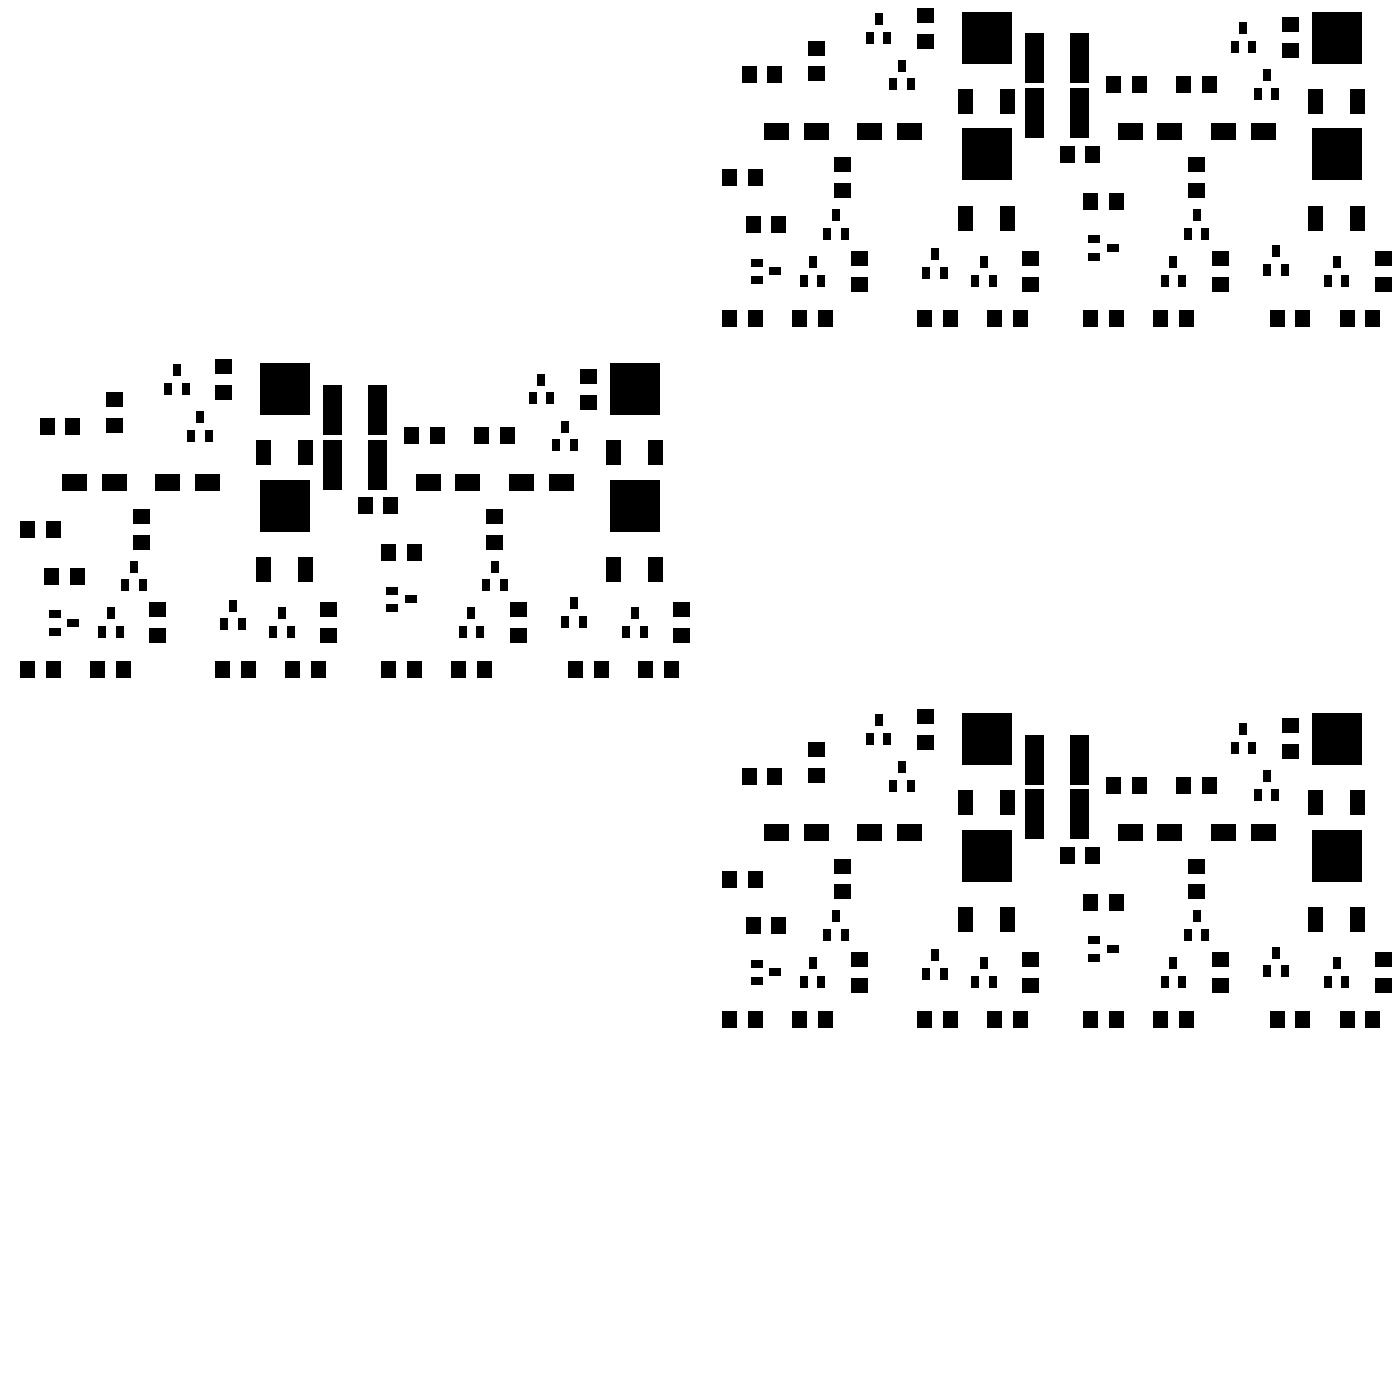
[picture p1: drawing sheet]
<svg xmlns="http://www.w3.org/2000/svg" width="507mm" height="501mm" viewBox="0 0 507 501" stroke-linecap="round" stroke-linejoin="round" font-family="sans-serif">
<g fill="#000">
<path d="M292.5 14.7h6v5.4h-6z" fill-rule="evenodd"/>
<path d="M313.5 11.5h2.5v4.2h-2.5z" fill-rule="evenodd"/>
<path d="M316.7 4.7h2.5v4.3h-2.5z" fill-rule="evenodd"/>
<path d="M319.8 11.5h2.6v4.2h-2.6z" fill-rule="evenodd"/>
<path d="M331.8 2.9h6v5.3h-6z" fill-rule="evenodd"/>
<path d="M331.8 12.2h6v5.3h-6z" fill-rule="evenodd"/>
<path d="M348 4.3h18v18.6h-18z" fill-rule="evenodd"/>
<path d="M445.5 14.9h2.5v4.2h-2.5z" fill-rule="evenodd"/>
<path d="M448.6 8.1h2.6v4.2h-2.6z" fill-rule="evenodd"/>
<path d="M451.8 14.9h2.5v4.2h-2.5z" fill-rule="evenodd"/>
<path d="M463.8 6.3h6v5.3h-6z" fill-rule="evenodd"/>
<path d="M463.8 15.6h6v5.3h-6z" fill-rule="evenodd"/>
<path d="M474.7 4.3h18v18.6h-18z" fill-rule="evenodd"/>
<path d="M268.4 24.1h5.3v6h-5.3z" fill-rule="evenodd"/>
<path d="M277.7 24.1h5.3v6h-5.3z" fill-rule="evenodd"/>
<path d="M292.5 24h6v5.4h-6z" fill-rule="evenodd"/>
<path d="M321.9 28.4h2.6v4.2h-2.6z" fill-rule="evenodd"/>
<path d="M325.1 21.6h2.5v4.3h-2.5z" fill-rule="evenodd"/>
<path d="M328.3 28.4h2.5v4.2h-2.5z" fill-rule="evenodd"/>
<path d="M346.8 32.3h5.2v8.7h-5.2z" fill-rule="evenodd"/>
<path d="M362 32.3h5.2v8.8h-5.2z" fill-rule="evenodd"/>
<path d="M370.9 12.1h6.6v18h-6.6z" fill-rule="evenodd"/>
<path d="M387.2 12.1h6.6v18h-6.6z" fill-rule="evenodd"/>
<path d="M400.4 27.5h5.3v6h-5.3z" fill-rule="evenodd"/>
<path d="M409.7 27.5h5.3v6h-5.3z" fill-rule="evenodd"/>
<path d="M425.7 27.5h5.3v6h-5.3z" fill-rule="evenodd"/>
<path d="M435 27.5h5.3v6h-5.3z" fill-rule="evenodd"/>
<path d="M453.9 31.8h2.6v4.2h-2.6z" fill-rule="evenodd"/>
<path d="M457.1 25h2.5v4.2h-2.5z" fill-rule="evenodd"/>
<path d="M460.3 31.8h2.5v4.2h-2.5z" fill-rule="evenodd"/>
<path d="M473.5 32.3h5.2v8.7h-5.2z" fill-rule="evenodd"/>
<path d="M488.7 32.3h5.2v8.8h-5.2z" fill-rule="evenodd"/>
<path d="M276.6 44.5h8.8v5.8h-8.8z" fill-rule="evenodd"/>
<path d="M290.9 44.5h8.8v5.8h-8.8z" fill-rule="evenodd"/>
<path d="M310.4 44.5h8.8v5.8h-8.8z" fill-rule="evenodd"/>
<path d="M324.7 44.5h8.8v5.8h-8.8z" fill-rule="evenodd"/>
<path d="M348 46.6h18v18.6h-18z" fill-rule="evenodd"/>
<path d="M370.9 32h6.6v18h-6.6z" fill-rule="evenodd"/>
<path d="M383.5 52.9h5.3v6h-5.3z" fill-rule="evenodd"/>
<path d="M387.2 32h6.6v18h-6.6z" fill-rule="evenodd"/>
<path d="M392.8 52.9h5.3v6h-5.3z" fill-rule="evenodd"/>
<path d="M404.6 44.5h8.8v5.8h-8.8z" fill-rule="evenodd"/>
<path d="M418.9 44.5h8.8v5.8h-8.8z" fill-rule="evenodd"/>
<path d="M438.4 44.5h8.8v5.8h-8.8z" fill-rule="evenodd"/>
<path d="M452.7 44.5h8.8v5.8h-8.8z" fill-rule="evenodd"/>
<path d="M474.7 46.6h18v18.6h-18z" fill-rule="evenodd"/>
<path d="M261.4 61.3h5.4v6h-5.4z" fill-rule="evenodd"/>
<path d="M270.7 61.3h5.4v6h-5.4z" fill-rule="evenodd"/>
<path d="M269.9 78.2h5.3v6h-5.3z" fill-rule="evenodd"/>
<path d="M279.2 78.2h5.3v6h-5.3z" fill-rule="evenodd"/>
<path d="M301.3 75.7h2.5v4.3h-2.5z" fill-rule="evenodd"/>
<path d="M302 57h6v5.3h-6z" fill-rule="evenodd"/>
<path d="M302 66.3h6v5.3h-6z" fill-rule="evenodd"/>
<path d="M346.8 74.6h5.2v8.7h-5.2z" fill-rule="evenodd"/>
<path d="M362 74.5h5.2v8.8h-5.2z" fill-rule="evenodd"/>
<path d="M391.9 69.8h5.3v6h-5.3z" fill-rule="evenodd"/>
<path d="M401.2 69.8h5.3v6h-5.3z" fill-rule="evenodd"/>
<path d="M431.7 75.7h2.6v4.3h-2.6z" fill-rule="evenodd"/>
<path d="M430 57h6v5.3h-6z" fill-rule="evenodd"/>
<path d="M430 66.3h6v5.3h-6z" fill-rule="evenodd"/>
<path d="M473.5 74.6h5.2v8.7h-5.2z" fill-rule="evenodd"/>
<path d="M488.7 74.5h5.2v8.8h-5.2z" fill-rule="evenodd"/>
<path d="M271.7 93.7h4.2v2.5h-4.2z" fill-rule="evenodd"/>
<path d="M278.5 96.9h4.2v2.5h-4.2z" fill-rule="evenodd"/>
<path d="M292.8 92.6h2.6v4.3h-2.6z" fill-rule="evenodd"/>
<path d="M298.1 82.5h2.5v4.2h-2.5z" fill-rule="evenodd"/>
<path d="M304.4 82.5h2.6v4.2h-2.6z" fill-rule="evenodd"/>
<path d="M308 90.8h6v5.3h-6z" fill-rule="evenodd"/>
<path d="M337 89.8h2.5v4.3h-2.5z" fill-rule="evenodd"/>
<path d="M354.7 92.6h2.6v4.3h-2.6z" fill-rule="evenodd"/>
<path d="M369.9 90.8h6v5.3h-6z" fill-rule="evenodd"/>
<path d="M393.7 91.6h4.3v2.5h-4.3z" fill-rule="evenodd"/>
<path d="M393.7 85.2h4.3v2.6h-4.3z" fill-rule="evenodd"/>
<path d="M400.5 88.4h4.2v2.5h-4.2z" fill-rule="evenodd"/>
<path d="M423.3 92.6h2.5v4.3h-2.5z" fill-rule="evenodd"/>
<path d="M428.6 82.5h2.5v4.2h-2.5z" fill-rule="evenodd"/>
<path d="M434.9 82.5h2.5v4.2h-2.5z" fill-rule="evenodd"/>
<path d="M438.5 90.8h6v5.3h-6z" fill-rule="evenodd"/>
<path d="M457.3 95.6h2.5v4.2h-2.5z" fill-rule="evenodd"/>
<path d="M460.5 88.8h2.5v4.3h-2.5z" fill-rule="evenodd"/>
<path d="M463.6 95.6h2.6v4.2h-2.6z" fill-rule="evenodd"/>
<path d="M482.4 92.6h2.6v4.3h-2.6z" fill-rule="evenodd"/>
<path d="M497.6 90.8h6v5.3h-6z" fill-rule="evenodd"/>
<path d="M261.4 112h5.4v6h-5.4z" fill-rule="evenodd"/>
<path d="M271.7 100h4.2v2.6h-4.2z" fill-rule="evenodd"/>
<path d="M270.7 112h5.4v6h-5.4z" fill-rule="evenodd"/>
<path d="M286.8 112h5.3v6h-5.3z" fill-rule="evenodd"/>
<path d="M289.6 99.4h2.6v4.2h-2.6z" fill-rule="evenodd"/>
<path d="M296 99.4h2.5v4.2h-2.5z" fill-rule="evenodd"/>
<path d="M296.1 112h5.3v6h-5.3z" fill-rule="evenodd"/>
<path d="M308 100.1h6v5.4h-6z" fill-rule="evenodd"/>
<path d="M333.8 96.6h2.5v4.2h-2.5z" fill-rule="evenodd"/>
<path d="M331.8 112h5.3v6h-5.3z" fill-rule="evenodd"/>
<path d="M340.1 96.6h2.6v4.2h-2.6z" fill-rule="evenodd"/>
<path d="M341.1 112h5.3v6h-5.3z" fill-rule="evenodd"/>
<path d="M351.6 99.4h2.5v4.2h-2.5z" fill-rule="evenodd"/>
<path d="M357.9 99.4h2.5v4.2h-2.5z" fill-rule="evenodd"/>
<path d="M357.1 112h5.4v6h-5.4z" fill-rule="evenodd"/>
<path d="M366.4 112h5.4v6h-5.4z" fill-rule="evenodd"/>
<path d="M369.9 100.1h6v5.4h-6z" fill-rule="evenodd"/>
<path d="M391.9 112h5.3v6h-5.3z" fill-rule="evenodd"/>
<path d="M401.2 112h5.3v6h-5.3z" fill-rule="evenodd"/>
<path d="M417.3 112h5.3v6h-5.3z" fill-rule="evenodd"/>
<path d="M420.1 99.4h2.6v4.2h-2.6z" fill-rule="evenodd"/>
<path d="M426.5 99.4h2.5v4.2h-2.5z" fill-rule="evenodd"/>
<path d="M426.6 112h5.3v6h-5.3z" fill-rule="evenodd"/>
<path d="M438.5 100.1h6v5.4h-6z" fill-rule="evenodd"/>
<path d="M459.5 112h5.3v6h-5.3z" fill-rule="evenodd"/>
<path d="M468.8 112h5.3v6h-5.3z" fill-rule="evenodd"/>
<path d="M479.3 99.4h2.5v4.2h-2.5z" fill-rule="evenodd"/>
<path d="M485.6 99.4h2.5v4.2h-2.5z" fill-rule="evenodd"/>
<path d="M484.8 112h5.3v6h-5.3z" fill-rule="evenodd"/>
<path d="M494.1 112h5.4v6h-5.4z" fill-rule="evenodd"/>
<path d="M497.6 100.1h6v5.4h-6z" fill-rule="evenodd"/>
<path d="M62.7 131.9h2.5v4.2h-2.5z" fill-rule="evenodd"/>
<path d="M77.9 130h5.9v5.4h-5.9z" fill-rule="evenodd"/>
<path d="M77.9 139.4h5.9v5.3h-5.9z" fill-rule="evenodd"/>
<path d="M94 131.4h18.1v18.6h-18.1z" fill-rule="evenodd"/>
<path d="M194.7 135.2h2.5v4.3h-2.5z" fill-rule="evenodd"/>
<path d="M209.8 133.4h6v5.3h-6z" fill-rule="evenodd"/>
<path d="M220.7 131.4h18.1v18.6h-18.1z" fill-rule="evenodd"/>
<path d="M14.4 151.3h5.3v6h-5.3z" fill-rule="evenodd"/>
<path d="M23.7 151.3h5.3v6h-5.3z" fill-rule="evenodd"/>
<path d="M38.5 141.9h6v5.3h-6z" fill-rule="evenodd"/>
<path d="M38.5 151.2h6v5.3h-6z" fill-rule="evenodd"/>
<path d="M59.5 138.6h2.6v4.3h-2.6z" fill-rule="evenodd"/>
<path d="M65.9 138.6h2.5v4.3h-2.5z" fill-rule="evenodd"/>
<path d="M68 155.5h2.5v4.3h-2.5z" fill-rule="evenodd"/>
<path d="M71.1 148.8h2.6v4.2h-2.6z" fill-rule="evenodd"/>
<path d="M74.3 155.5h2.5v4.3h-2.5z" fill-rule="evenodd"/>
<path d="M92.8 159.5h5.2v8.7h-5.2z" fill-rule="evenodd"/>
<path d="M108 159.4h5.2v8.8h-5.2z" fill-rule="evenodd"/>
<path d="M116.9 139.3h6.6v17.9h-6.6z" fill-rule="evenodd"/>
<path d="M133.2 139.3h6.6v17.9h-6.6z" fill-rule="evenodd"/>
<path d="M146.4 154.7h5.3v5.9h-5.3z" fill-rule="evenodd"/>
<path d="M155.7 154.7h5.3v5.9h-5.3z" fill-rule="evenodd"/>
<path d="M171.7 154.7h5.3v5.9h-5.3z" fill-rule="evenodd"/>
<path d="M181 154.7h5.4v5.9h-5.4z" fill-rule="evenodd"/>
<path d="M191.5 142h2.5v4.2h-2.5z" fill-rule="evenodd"/>
<path d="M197.8 142h2.6v4.2h-2.6z" fill-rule="evenodd"/>
<path d="M203.1 152.2h2.5v4.2h-2.5z" fill-rule="evenodd"/>
<path d="M209.8 142.7h6v5.4h-6z" fill-rule="evenodd"/>
<path d="M219.5 159.5h5.2v8.7h-5.2z" fill-rule="evenodd"/>
<path d="M234.7 159.4h5.2v8.8h-5.2z" fill-rule="evenodd"/>
<path d="M22.6 171.6h8.8v5.9h-8.8z" fill-rule="evenodd"/>
<path d="M36.9 171.6h8.8v5.9h-8.8z" fill-rule="evenodd"/>
<path d="M56.4 171.6h8.8v5.9h-8.8z" fill-rule="evenodd"/>
<path d="M70.7 171.6h8.8v5.9h-8.8z" fill-rule="evenodd"/>
<path d="M94 173.7h18.1v18.6h-18.1z" fill-rule="evenodd"/>
<path d="M116.9 159.1h6.6v18h-6.6z" fill-rule="evenodd"/>
<path d="M133.2 159.1h6.6v18h-6.6z" fill-rule="evenodd"/>
<path d="M150.6 171.6h8.8v5.9h-8.8z" fill-rule="evenodd"/>
<path d="M164.9 171.6h8.8v5.9h-8.8z" fill-rule="evenodd"/>
<path d="M184.4 171.6h8.8v5.9h-8.8z" fill-rule="evenodd"/>
<path d="M198.7 171.6h8.8v5.9h-8.8z" fill-rule="evenodd"/>
<path d="M199.9 158.9h2.6v4.2h-2.6z" fill-rule="evenodd"/>
<path d="M206.3 158.9h2.5v4.2h-2.5z" fill-rule="evenodd"/>
<path d="M220.7 173.7h18.1v18.6h-18.1z" fill-rule="evenodd"/>
<path d="M7.5 188.5h5.3v6h-5.3z" fill-rule="evenodd"/>
<path d="M16.8 188.5h5.3v6h-5.3z" fill-rule="evenodd"/>
<path d="M48.1 184.1h5.9v5.4h-5.9z" fill-rule="evenodd"/>
<path d="M48.1 193.5h5.9v5.3h-5.9z" fill-rule="evenodd"/>
<path d="M129.5 180h5.3v6h-5.3z" fill-rule="evenodd"/>
<path d="M138.8 180h5.3v6h-5.3z" fill-rule="evenodd"/>
<path d="M137.9 196.9h5.4v6h-5.4z" fill-rule="evenodd"/>
<path d="M147.2 196.9h5.4v6h-5.4z" fill-rule="evenodd"/>
<path d="M176 184.1h6v5.4h-6z" fill-rule="evenodd"/>
<path d="M176 193.5h6v5.3h-6z" fill-rule="evenodd"/>
<path d="M15.9 205.4h5.3v6h-5.3z" fill-rule="evenodd"/>
<path d="M25.2 205.4h5.3v6h-5.3z" fill-rule="evenodd"/>
<path d="M44.1 209.6h2.6v4.3h-2.6z" fill-rule="evenodd"/>
<path d="M47.3 202.9h2.5v4.2h-2.5z" fill-rule="evenodd"/>
<path d="M50.5 209.6h2.5v4.3h-2.5z" fill-rule="evenodd"/>
<path d="M92.8 201.7h5.2v8.7h-5.2z" fill-rule="evenodd"/>
<path d="M108 201.7h5.2v8.8h-5.2z" fill-rule="evenodd"/>
<path d="M139.8 212.4h4.2v2.5h-4.2z" fill-rule="evenodd"/>
<path d="M146.5 215.6h4.2v2.5h-4.2z" fill-rule="evenodd"/>
<path d="M174.6 209.6h2.5v4.3h-2.5z" fill-rule="evenodd"/>
<path d="M177.8 202.9h2.5v4.2h-2.5z" fill-rule="evenodd"/>
<path d="M180.9 209.6h2.6v4.3h-2.6z" fill-rule="evenodd"/>
<path d="M219.5 201.7h5.2v8.7h-5.2z" fill-rule="evenodd"/>
<path d="M234.7 201.7h5.2v8.8h-5.2z" fill-rule="evenodd"/>
<path d="M7.5 239.2h5.3v6h-5.3z" fill-rule="evenodd"/>
<path d="M17.7 227.2h4.2v2.5h-4.2z" fill-rule="evenodd"/>
<path d="M17.7 220.8h4.2v2.6h-4.2z" fill-rule="evenodd"/>
<path d="M16.8 239.2h5.3v6h-5.3z" fill-rule="evenodd"/>
<path d="M24.5 224h4.2v2.5h-4.2z" fill-rule="evenodd"/>
<path d="M32.8 239.2h5.3v6h-5.3z" fill-rule="evenodd"/>
<path d="M35.7 226.5h2.5v4.3h-2.5z" fill-rule="evenodd"/>
<path d="M38.8 219.8h2.6v4.2h-2.6z" fill-rule="evenodd"/>
<path d="M42 226.5h2.5v4.3h-2.5z" fill-rule="evenodd"/>
<path d="M42.1 239.2h5.3v6h-5.3z" fill-rule="evenodd"/>
<path d="M54 218h6v5.3h-6z" fill-rule="evenodd"/>
<path d="M54 227.3h6v5.3h-6z" fill-rule="evenodd"/>
<path d="M79.8 223.8h2.6v4.2h-2.6z" fill-rule="evenodd"/>
<path d="M77.8 239.2h5.3v6h-5.3z" fill-rule="evenodd"/>
<path d="M83 217h2.5v4.2h-2.5z" fill-rule="evenodd"/>
<path d="M86.2 223.8h2.5v4.2h-2.5z" fill-rule="evenodd"/>
<path d="M87.1 239.2h5.3v6h-5.3z" fill-rule="evenodd"/>
<path d="M97.6 226.5h2.5v4.3h-2.5z" fill-rule="evenodd"/>
<path d="M100.8 219.8h2.5v4.2h-2.5z" fill-rule="evenodd"/>
<path d="M103.9 226.5h2.6v4.3h-2.6z" fill-rule="evenodd"/>
<path d="M103.2 239.2h5.3v6h-5.3z" fill-rule="evenodd"/>
<path d="M112.5 239.2h5.3v6h-5.3z" fill-rule="evenodd"/>
<path d="M115.9 218h6v5.3h-6z" fill-rule="evenodd"/>
<path d="M115.9 227.3h6v5.3h-6z" fill-rule="evenodd"/>
<path d="M139.8 218.7h4.2v2.6h-4.2z" fill-rule="evenodd"/>
<path d="M137.9 239.2h5.4v6h-5.4z" fill-rule="evenodd"/>
<path d="M147.2 239.2h5.4v6h-5.4z" fill-rule="evenodd"/>
<path d="M163.3 239.2h5.3v6h-5.3z" fill-rule="evenodd"/>
<path d="M166.2 226.5h2.5v4.3h-2.5z" fill-rule="evenodd"/>
<path d="M169.3 219.8h2.6v4.2h-2.6z" fill-rule="evenodd"/>
<path d="M172.5 226.5h2.5v4.3h-2.5z" fill-rule="evenodd"/>
<path d="M172.6 239.2h5.3v6h-5.3z" fill-rule="evenodd"/>
<path d="M184.5 218h6v5.3h-6z" fill-rule="evenodd"/>
<path d="M184.5 227.3h6v5.3h-6z" fill-rule="evenodd"/>
<path d="M203.3 222.7h2.6v4.3h-2.6z" fill-rule="evenodd"/>
<path d="M206.5 216h2.5v4.2h-2.5z" fill-rule="evenodd"/>
<path d="M205.5 239.2h5.3v6h-5.3z" fill-rule="evenodd"/>
<path d="M209.7 222.7h2.5v4.3h-2.5z" fill-rule="evenodd"/>
<path d="M214.8 239.2h5.3v6h-5.3z" fill-rule="evenodd"/>
<path d="M225.3 226.5h2.5v4.3h-2.5z" fill-rule="evenodd"/>
<path d="M228.4 219.8h2.6v4.2h-2.6z" fill-rule="evenodd"/>
<path d="M231.6 226.5h2.5v4.3h-2.5z" fill-rule="evenodd"/>
<path d="M230.8 239.2h5.4v6h-5.4z" fill-rule="evenodd"/>
<path d="M240.2 239.2h5.3v6h-5.3z" fill-rule="evenodd"/>
<path d="M243.6 218h6v5.3h-6z" fill-rule="evenodd"/>
<path d="M243.6 227.3h6v5.3h-6z" fill-rule="evenodd"/>
<path d="M331.8 256.5h6v5.3h-6z" fill-rule="evenodd"/>
<path d="M348 257.9h18v18.6h-18z" fill-rule="evenodd"/>
<path d="M463.8 259.9h6v5.3h-6z" fill-rule="evenodd"/>
<path d="M474.7 257.9h18v18.6h-18z" fill-rule="evenodd"/>
<path d="M268.4 277.7h5.3v6h-5.3z" fill-rule="evenodd"/>
<path d="M277.7 277.7h5.3v6h-5.3z" fill-rule="evenodd"/>
<path d="M292.5 277.7h6v5.3h-6z" fill-rule="evenodd"/>
<path d="M292.5 268.3h6v5.4h-6z" fill-rule="evenodd"/>
<path d="M313.5 265.1h2.5v4.2h-2.5z" fill-rule="evenodd"/>
<path d="M316.7 258.3h2.5v4.3h-2.5z" fill-rule="evenodd"/>
<path d="M319.8 265.1h2.6v4.2h-2.6z" fill-rule="evenodd"/>
<path d="M325.1 275.2h2.5v4.3h-2.5z" fill-rule="evenodd"/>
<path d="M331.8 265.8h6v5.3h-6z" fill-rule="evenodd"/>
<path d="M445.5 268.5h2.5v4.2h-2.5z" fill-rule="evenodd"/>
<path d="M448.6 261.7h2.6v4.2h-2.6z" fill-rule="evenodd"/>
<path d="M451.8 268.5h2.5v4.2h-2.5z" fill-rule="evenodd"/>
<path d="M463.8 269.2h6v5.3h-6z" fill-rule="evenodd"/>
<path d="M321.9 282h2.6v4.2h-2.6z" fill-rule="evenodd"/>
<path d="M328.3 282h2.5v4.2h-2.5z" fill-rule="evenodd"/>
<path d="M346.8 285.9h5.2v8.7h-5.2z" fill-rule="evenodd"/>
<path d="M362 285.9h5.2v8.8h-5.2z" fill-rule="evenodd"/>
<path d="M370.9 265.7h6.6v18h-6.6z" fill-rule="evenodd"/>
<path d="M387.2 265.7h6.6v18h-6.6z" fill-rule="evenodd"/>
<path d="M400.4 281.1h5.3v6h-5.3z" fill-rule="evenodd"/>
<path d="M409.7 281.1h5.3v6h-5.3z" fill-rule="evenodd"/>
<path d="M425.7 281.1h5.3v6h-5.3z" fill-rule="evenodd"/>
<path d="M435 281.1h5.3v6h-5.3z" fill-rule="evenodd"/>
<path d="M453.9 285.4h2.6v4.2h-2.6z" fill-rule="evenodd"/>
<path d="M457.1 278.6h2.5v4.2h-2.5z" fill-rule="evenodd"/>
<path d="M460.3 285.4h2.5v4.2h-2.5z" fill-rule="evenodd"/>
<path d="M473.5 285.9h5.2v8.7h-5.2z" fill-rule="evenodd"/>
<path d="M488.7 285.9h5.2v8.8h-5.2z" fill-rule="evenodd"/>
<path d="M276.6 298.1h8.8v5.8h-8.8z" fill-rule="evenodd"/>
<path d="M290.9 298.1h8.8v5.8h-8.8z" fill-rule="evenodd"/>
<path d="M302 310.6h6v5.3h-6z" fill-rule="evenodd"/>
<path d="M310.4 298.1h8.8v5.8h-8.8z" fill-rule="evenodd"/>
<path d="M324.7 298.1h8.8v5.8h-8.8z" fill-rule="evenodd"/>
<path d="M348 300.2h18v18.6h-18z" fill-rule="evenodd"/>
<path d="M370.9 285.6h6.6v18h-6.6z" fill-rule="evenodd"/>
<path d="M383.5 306.5h5.3v6h-5.3z" fill-rule="evenodd"/>
<path d="M387.2 285.6h6.6v18h-6.6z" fill-rule="evenodd"/>
<path d="M392.8 306.5h5.3v6h-5.3z" fill-rule="evenodd"/>
<path d="M404.6 298.1h8.8v5.8h-8.8z" fill-rule="evenodd"/>
<path d="M418.9 298.1h8.8v5.8h-8.8z" fill-rule="evenodd"/>
<path d="M430 310.6h6v5.3h-6z" fill-rule="evenodd"/>
<path d="M438.4 298.1h8.8v5.8h-8.8z" fill-rule="evenodd"/>
<path d="M452.7 298.1h8.8v5.8h-8.8z" fill-rule="evenodd"/>
<path d="M474.7 300.2h18v18.6h-18z" fill-rule="evenodd"/>
<path d="M261.4 314.9h5.4v6h-5.4z" fill-rule="evenodd"/>
<path d="M270.7 314.9h5.4v6h-5.4z" fill-rule="evenodd"/>
<path d="M269.9 331.8h5.3v6h-5.3z" fill-rule="evenodd"/>
<path d="M279.2 331.8h5.3v6h-5.3z" fill-rule="evenodd"/>
<path d="M301.3 329.3h2.5v4.3h-2.5z" fill-rule="evenodd"/>
<path d="M302 319.9h6v5.3h-6z" fill-rule="evenodd"/>
<path d="M346.8 328.2h5.2v8.7h-5.2z" fill-rule="evenodd"/>
<path d="M362 328.2h5.2v8.7h-5.2z" fill-rule="evenodd"/>
<path d="M391.9 323.4h5.3v6h-5.3z" fill-rule="evenodd"/>
<path d="M401.2 323.4h5.3v6h-5.3z" fill-rule="evenodd"/>
<path d="M431.7 329.3h2.6v4.3h-2.6z" fill-rule="evenodd"/>
<path d="M430 319.9h6v5.3h-6z" fill-rule="evenodd"/>
<path d="M473.5 328.2h5.2v8.7h-5.2z" fill-rule="evenodd"/>
<path d="M488.7 328.2h5.2v8.7h-5.2z" fill-rule="evenodd"/>
<path d="M271.7 353.6h4.2v2.6h-4.2z" fill-rule="evenodd"/>
<path d="M271.7 347.3h4.2v2.5h-4.2z" fill-rule="evenodd"/>
<path d="M278.5 350.5h4.2v2.5h-4.2z" fill-rule="evenodd"/>
<path d="M289.6 353h2.6v4.2h-2.6z" fill-rule="evenodd"/>
<path d="M292.8 346.2h2.6v4.3h-2.6z" fill-rule="evenodd"/>
<path d="M296 353h2.5v4.2h-2.5z" fill-rule="evenodd"/>
<path d="M298.1 336.1h2.5v4.2h-2.5z" fill-rule="evenodd"/>
<path d="M304.4 336.1h2.6v4.2h-2.6z" fill-rule="evenodd"/>
<path d="M308 353.7h6v5.4h-6z" fill-rule="evenodd"/>
<path d="M308 344.4h6v5.3h-6z" fill-rule="evenodd"/>
<path d="M333.8 350.2h2.5v4.2h-2.5z" fill-rule="evenodd"/>
<path d="M337 343.5h2.5v4.2h-2.5z" fill-rule="evenodd"/>
<path d="M340.1 350.2h2.6v4.2h-2.6z" fill-rule="evenodd"/>
<path d="M351.6 353h2.5v4.2h-2.5z" fill-rule="evenodd"/>
<path d="M354.7 346.2h2.6v4.3h-2.6z" fill-rule="evenodd"/>
<path d="M357.9 353h2.5v4.2h-2.5z" fill-rule="evenodd"/>
<path d="M369.9 353.7h6v5.4h-6z" fill-rule="evenodd"/>
<path d="M369.9 344.4h6v5.3h-6z" fill-rule="evenodd"/>
<path d="M393.7 345.2h4.3v2.5h-4.3z" fill-rule="evenodd"/>
<path d="M393.7 338.8h4.3v2.6h-4.3z" fill-rule="evenodd"/>
<path d="M400.5 342h4.2v2.6h-4.2z" fill-rule="evenodd"/>
<path d="M420.1 353h2.6v4.2h-2.6z" fill-rule="evenodd"/>
<path d="M423.3 346.2h2.5v4.3h-2.5z" fill-rule="evenodd"/>
<path d="M426.5 353h2.5v4.2h-2.5z" fill-rule="evenodd"/>
<path d="M428.6 336.1h2.5v4.2h-2.5z" fill-rule="evenodd"/>
<path d="M434.9 336.1h2.5v4.2h-2.5z" fill-rule="evenodd"/>
<path d="M438.5 353.7h6v5.4h-6z" fill-rule="evenodd"/>
<path d="M438.5 344.4h6v5.3h-6z" fill-rule="evenodd"/>
<path d="M457.3 349.2h2.5v4.2h-2.5z" fill-rule="evenodd"/>
<path d="M460.5 342.4h2.5v4.3h-2.5z" fill-rule="evenodd"/>
<path d="M463.6 349.2h2.6v4.2h-2.6z" fill-rule="evenodd"/>
<path d="M479.3 353h2.5v4.2h-2.5z" fill-rule="evenodd"/>
<path d="M482.4 346.2h2.6v4.3h-2.6z" fill-rule="evenodd"/>
<path d="M485.6 353h2.5v4.2h-2.5z" fill-rule="evenodd"/>
<path d="M497.6 353.7h6v5.4h-6z" fill-rule="evenodd"/>
<path d="M497.6 344.4h6v5.3h-6z" fill-rule="evenodd"/>
<path d="M261.4 365.7h5.4v5.9h-5.4z" fill-rule="evenodd"/>
<path d="M270.7 365.7h5.4v5.9h-5.4z" fill-rule="evenodd"/>
<path d="M286.8 365.7h5.3v5.9h-5.3z" fill-rule="evenodd"/>
<path d="M296.1 365.7h5.3v5.9h-5.3z" fill-rule="evenodd"/>
<path d="M331.8 365.7h5.3v5.9h-5.3z" fill-rule="evenodd"/>
<path d="M341.1 365.7h5.3v5.9h-5.3z" fill-rule="evenodd"/>
<path d="M357.1 365.7h5.4v5.9h-5.4z" fill-rule="evenodd"/>
<path d="M366.4 365.7h5.4v5.9h-5.4z" fill-rule="evenodd"/>
<path d="M391.9 365.7h5.3v5.9h-5.3z" fill-rule="evenodd"/>
<path d="M401.2 365.7h5.3v5.9h-5.3z" fill-rule="evenodd"/>
<path d="M417.3 365.7h5.3v5.9h-5.3z" fill-rule="evenodd"/>
<path d="M426.6 365.7h5.3v5.9h-5.3z" fill-rule="evenodd"/>
<path d="M459.5 365.7h5.3v5.9h-5.3z" fill-rule="evenodd"/>
<path d="M468.8 365.7h5.3v5.9h-5.3z" fill-rule="evenodd"/>
<path d="M484.8 365.7h5.3v5.9h-5.3z" fill-rule="evenodd"/>
<path d="M494.1 365.7h5.4v5.9h-5.4z" fill-rule="evenodd"/>
</g>
</svg>
